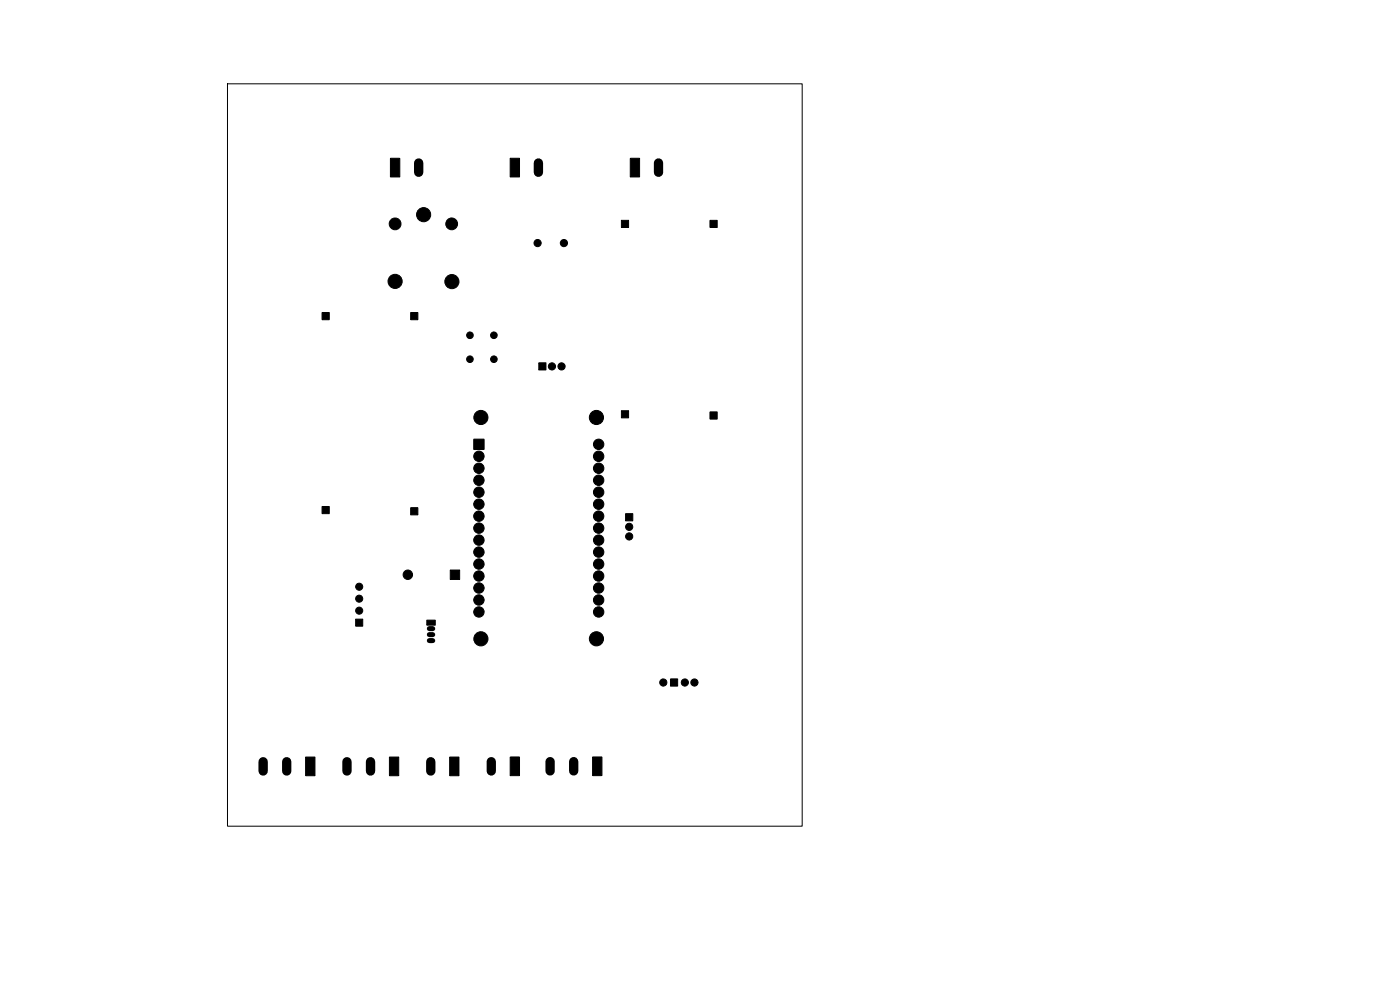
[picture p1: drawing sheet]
<svg xmlns="http://www.w3.org/2000/svg" width="297mm" height="210mm" viewBox="0 0 297 210" stroke-linecap="round" stroke-linejoin="round" font-family="sans-serif">
<g fill="#000" stroke="#000" stroke-width=".21">
<path d="M82.8 33.6h2v3.9h-2zM108.2 33.6h2v3.9h-2zM133.7 33.6h2v3.9h-2zM131.8 46.7h1.5v1.6h-1.5zM150.6 46.7h1.5v1.6h-1.5zM68.3 66.3h1.5v1.5h-1.5zM87.1 66.3h1.5v1.5h-1.5zM114.3 77h1.5v1.5h-1.5zM100.5 93.2h2.2v2.1h-2.2zM131.8 87.1h1.5v1.5h-1.5zM150.6 87.4h1.5v1.5h-1.5zM68.3 107.4h1.5v1.6h-1.5z"/>
<path d="M87.1 107.7h1.5v1.5h-1.5zM132.7 109h1.5v1.5h-1.5zM75.4 131.3h1.6v1.5h-1.6zM90.5 131.5h1.8v1.1h-1.8zM95.5 120.9h2v2h-2zM142.2 144h1.6v1.5h-1.6zM64.8 160.6h2v4h-2zM82.6 160.6h2v4h-2zM95.4 160.6h2v4h-2zM108.2 160.6h2v3.9h-2zM125.7 160.6h2v3.9h-2z"/>
<circle cx="83.8" cy="59.7" r="1.5"/>
<circle cx="83.8" cy="47.5" r="1.25"/>
<circle cx="89.9" cy="45.5" r="1.5"/>
<circle cx="95.8" cy="47.5" r="1.25"/>
<circle cx="95.9" cy="59.7" r="1.5"/>
<circle cx="114" cy="51.6" r=".76"/>
<circle cx="119.6" cy="51.6" r=".76"/>
<circle cx="99.7" cy="71.1" r=".7"/>
<circle cx="99.7" cy="76.2" r=".7"/>
<circle cx="104.8" cy="71.1" r=".7"/>
<circle cx="104.8" cy="76.2" r=".7"/>
<circle cx="117.1" cy="77.7" r=".76"/>
<circle cx="119.1" cy="77.7" r=".76"/>
<circle cx="101.6" cy="96.8" r="1.1"/>
<circle cx="101.6" cy="99.3" r="1.1"/>
<circle cx="102" cy="88.6" r="1.5"/>
<circle cx="126.5" cy="88.6" r="1.5"/>
<circle cx="127" cy="94.3" r="1.1"/>
<circle cx="127" cy="96.8" r="1.1"/>
<circle cx="127" cy="99.3" r="1.1"/>
<circle cx="101.6" cy="104.4" r="1.1"/>
<circle cx="101.6" cy="101.9" r="1.1"/>
<circle cx="101.6" cy="112" r="1.1"/>
<circle cx="101.6" cy="114.6" r="1.1"/>
<circle cx="101.6" cy="107" r="1.1"/>
<circle cx="101.6" cy="109.5" r="1.1"/>
<circle cx="101.6" cy="117.1" r="1.1"/>
<circle cx="101.6" cy="119.7" r="1.1"/>
<circle cx="127" cy="112" r="1.1"/>
<circle cx="127" cy="104.4" r="1.1"/>
<circle cx="127" cy="101.9" r="1.1"/>
<circle cx="127" cy="117.1" r="1.1"/>
<circle cx="127" cy="109.5" r="1.1"/>
<circle cx="127" cy="119.7" r="1.1"/>
<circle cx="127" cy="114.6" r="1.1"/>
<circle cx="127" cy="107" r="1.1"/>
<circle cx="133.5" cy="113.8" r=".76"/>
<circle cx="133.5" cy="111.8" r=".76"/>
<circle cx="76.2" cy="124.5" r=".75"/>
<circle cx="76.2" cy="127" r=".75"/>
<circle cx="76.2" cy="129.5" r=".75"/>
<circle cx="86.5" cy="121.9" r="1"/>
<circle cx="101.6" cy="129.8" r="1.1"/>
<circle cx="101.6" cy="127.3" r="1.1"/>
<circle cx="101.6" cy="122.2" r="1.1"/>
<circle cx="101.6" cy="124.7" r="1.1"/>
<circle cx="102" cy="135.5" r="1.5"/>
<circle cx="126.5" cy="135.5" r="1.5"/>
<circle cx="127" cy="129.8" r="1.1"/>
<circle cx="127" cy="127.3" r="1.1"/>
<circle cx="127" cy="122.2" r="1.1"/>
<circle cx="127" cy="124.7" r="1.1"/>
<circle cx="140.7" cy="144.8" r=".76"/>
<circle cx="145.3" cy="144.8" r=".76"/>
<circle cx="147.3" cy="144.8" r=".76"/>
</g>
<path d="M88.8 34.6v2M114.2 34.6v2M139.7 34.6v2M55.8 161.6v2M60.8 161.6v2M73.6 161.6v2M78.6 161.6v2M91.4 161.6v2M104.2 161.6v2M116.7 161.6v1.9M121.7 161.6v1.9" fill="none" stroke="#000" stroke-width="2"/>
<path d="M91.1 133.4h.7M91.1 134.6h.7M91.1 135.9h.7" fill="none" stroke="#000" stroke-width="1.1"/>
<path d="M48.3 17.8h121.9v157.5h-121.9z" fill="none" stroke="#000" stroke-width=".21"/>
</svg>
